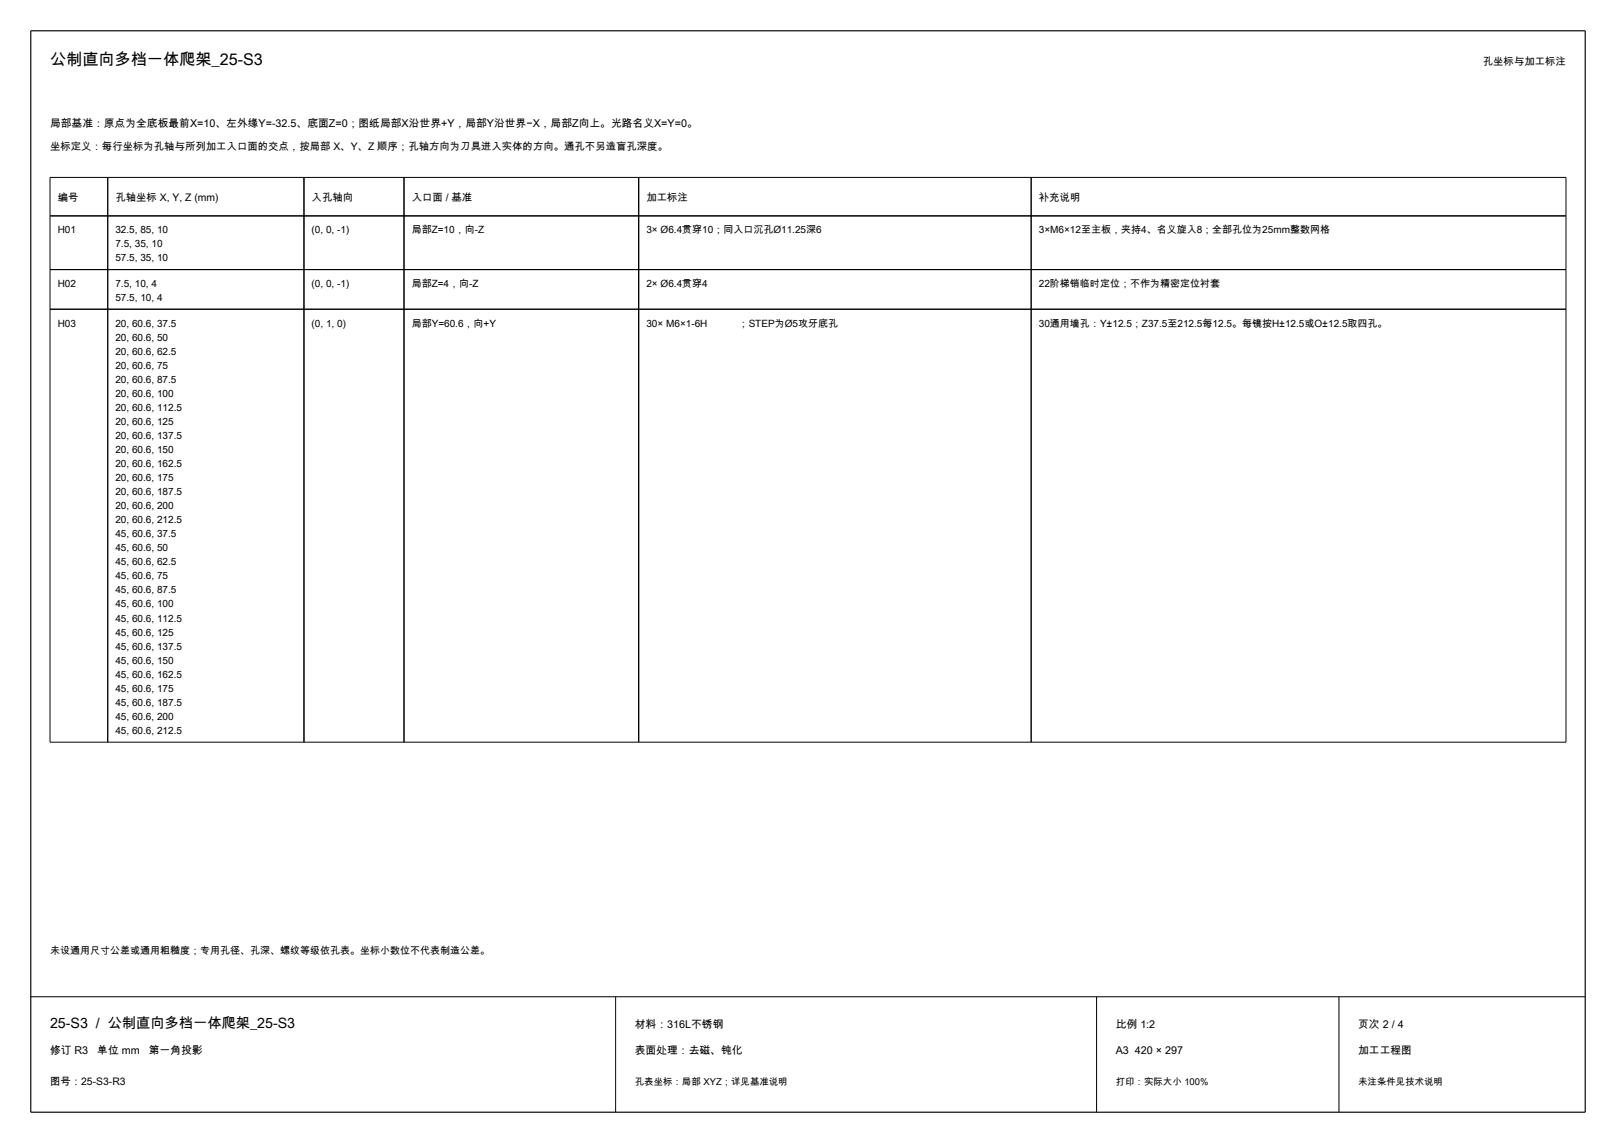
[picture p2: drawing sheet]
<svg xmlns="http://www.w3.org/2000/svg" width="420mm" height="297mm" viewBox="0 0 420 297" stroke-linecap="round" stroke-linejoin="round" font-family="sans-serif">
<defs><g id="words">
<text font-size="4.2" x="13" y="17">公制直向多档一体爬架_25-S3</text>
<text font-size="3.7" x="13" y="267">25-S3 / 公制直向多档一体爬架_25-S3</text>
<g font-size="2.8">
<text x="13" y="33">局部基准：原点为全底板最前X=10、左外缘Y=-32.5、底面Z=0；图纸局部X沿世界+Y，局部Y沿世界−X，局部Z向上。光路名义X=Y=0。</text>
<text x="165" y="267">材料：316L不锈钢</text>
<text x="290" y="267">比例 1:2</text>
<text x="353" y="267">页次 2 / 4</text>
<text x="13" y="274">修订 R3</text>
<text x="25.3" y="274">单位 mm</text>
<text x="38.6" y="274">第一角投影</text>
<text x="165" y="274">表面处理：去磁、钝化</text>
<text x="290" y="274">A3 420 × 297</text>
<text x="353" y="274">加工工程图</text>
</g>
<g font-size="2.7">
<text x="385.4" y="17">孔坐标与加工标注</text>
<text x="13" y="39.1">坐标定义：每行坐标为孔轴与所列加工入口面的交点，按局部 X、Y、Z 顺序；孔轴方向为刀具进入实体的方向。通孔不另造盲孔深度。</text>
<text x="15" y="52.1">编号</text>
<text x="30" y="52.1">孔轴坐标 X, Y, Z (mm)</text>
<text x="81" y="52.1">入孔轴向</text>
<text x="107" y="52.1">入口面 / 基准</text>
<text x="168" y="52.1">加工标注</text>
<text x="270" y="52.1">补充说明</text>
<text x="13" y="282">图号：25-S3-R3</text>
</g>
<g font-size="2.6">
<text x="15" y="60.6">H01</text>
<text x="30" y="60.6">32.5, 85, 10</text>
<text x="30" y="64.2">7.5, 35, 10</text>
<text x="81" y="60.6">(0, 0, -1)</text>
<text x="107" y="60.6">局部Z=10，向-Z</text>
<text x="168" y="60.6">3× Ø6.4贯穿10；同入口沉孔Ø11.25深6</text>
<text x="270" y="60.6">3×M6×12至主板，夹持4、名义旋入8；全部孔位为25mm整数网格</text>
<text x="30" y="67.9">57.5, 35, 10</text>
<text x="15" y="74.6">H02</text>
<text x="30" y="74.6">7.5, 10, 4</text>
<text x="81" y="74.6">(0, 0, -1)</text>
<text x="107" y="74.6">局部Z=4，向-Z</text>
<text x="168" y="74.6">2× Ø6.4贯穿4</text>
<text x="270" y="74.6">22阶梯销临时定位；不作为精密定位衬套</text>
<text x="30" y="78.2">57.5, 10, 4</text>
<text x="15" y="84.8">H03</text>
<text x="30" y="84.8">20, 60.6, 37.5</text>
<text x="30" y="88.5">20, 60.6, 50</text>
<text x="81" y="84.8">(0, 1, 0)</text>
<text x="107" y="84.8">局部Y=60.6，向+Y</text>
<text x="168" y="84.8">30× M6×1-6H</text>
<text x="192" y="84.8">；STEP为Ø5攻牙底孔</text>
<text x="270" y="84.8">30通用墙孔：Y±12.5；Z37.5至212.5每12.5。每镜按H±12.5或O±12.5取四孔。</text>
<text x="30" y="92.1">20, 60.6, 62.5</text>
<text x="30" y="95.8">20, 60.6, 75</text>
<text x="30" y="99.4">20, 60.6, 87.5</text>
<text x="30" y="103.1">20, 60.6, 100</text>
<text x="30" y="106.8">20, 60.6, 112.5</text>
<text x="30" y="110.4">20, 60.6, 125</text>
<text x="30" y="114.1">20, 60.6, 137.5</text>
<text x="30" y="117.7">20, 60.6, 150</text>
<text x="30" y="121.4">20, 60.6, 162.5</text>
<text x="30" y="125">20, 60.6, 175</text>
<text x="30" y="128.7">20, 60.6, 187.5</text>
<text x="30" y="132.3">20, 60.6, 200</text>
<text x="30" y="135.9">20, 60.6, 212.5</text>
<text x="30" y="139.6">45, 60.6, 37.5</text>
<text x="30" y="143.2">45, 60.6, 50</text>
<text x="30" y="146.9">45, 60.6, 62.5</text>
<text x="30" y="150.5">45, 60.6, 75</text>
<text x="30" y="154.2">45, 60.6, 87.5</text>
<text x="30" y="157.9">45, 60.6, 100</text>
<text x="30" y="161.5">45, 60.6, 112.5</text>
<text x="30" y="165.2">45, 60.6, 125</text>
<text x="30" y="168.8">45, 60.6, 137.5</text>
<text x="30" y="172.5">45, 60.6, 150</text>
<text x="30" y="176.1">45, 60.6, 162.5</text>
<text x="30" y="179.7">45, 60.6, 175</text>
<text x="30" y="183.4">45, 60.6, 187.5</text>
<text x="30" y="187">45, 60.6, 200</text>
<text x="30" y="190.7">45, 60.6, 212.5</text>
<text x="13" y="248">未设通用尺寸公差或通用粗糙度；专用孔径、孔深、螺纹等级依孔表。坐标小数位不代表制造公差。</text>
</g>
<g font-size="2.5">
<text x="165" y="282">孔表坐标：局部 XYZ；详见基准说明</text>
<text x="290" y="282">打印：实际大小 100%</text>
<text x="353" y="282">未注条件见技术说明</text>
</g>
</g></defs>
<path d="M8 8h404v281h-404z" fill="none" stroke="#000" stroke-width=".3"/>
<g fill="none" stroke="#000" stroke-width=".26">
<path d="M13 56.1h394M13 46.1h394v146.8h-394zM28 46.1v146.8M79 46.1v146.8M105 46.1v146.8M166 46.1v146.8M268 46.1v146.8M13 70.1h394M13 80.4h394M8 259h404M160 259v30M285 259v30"/>
<path d="M348 259v30"/>
</g>
<use href="#words"/>
</svg>
